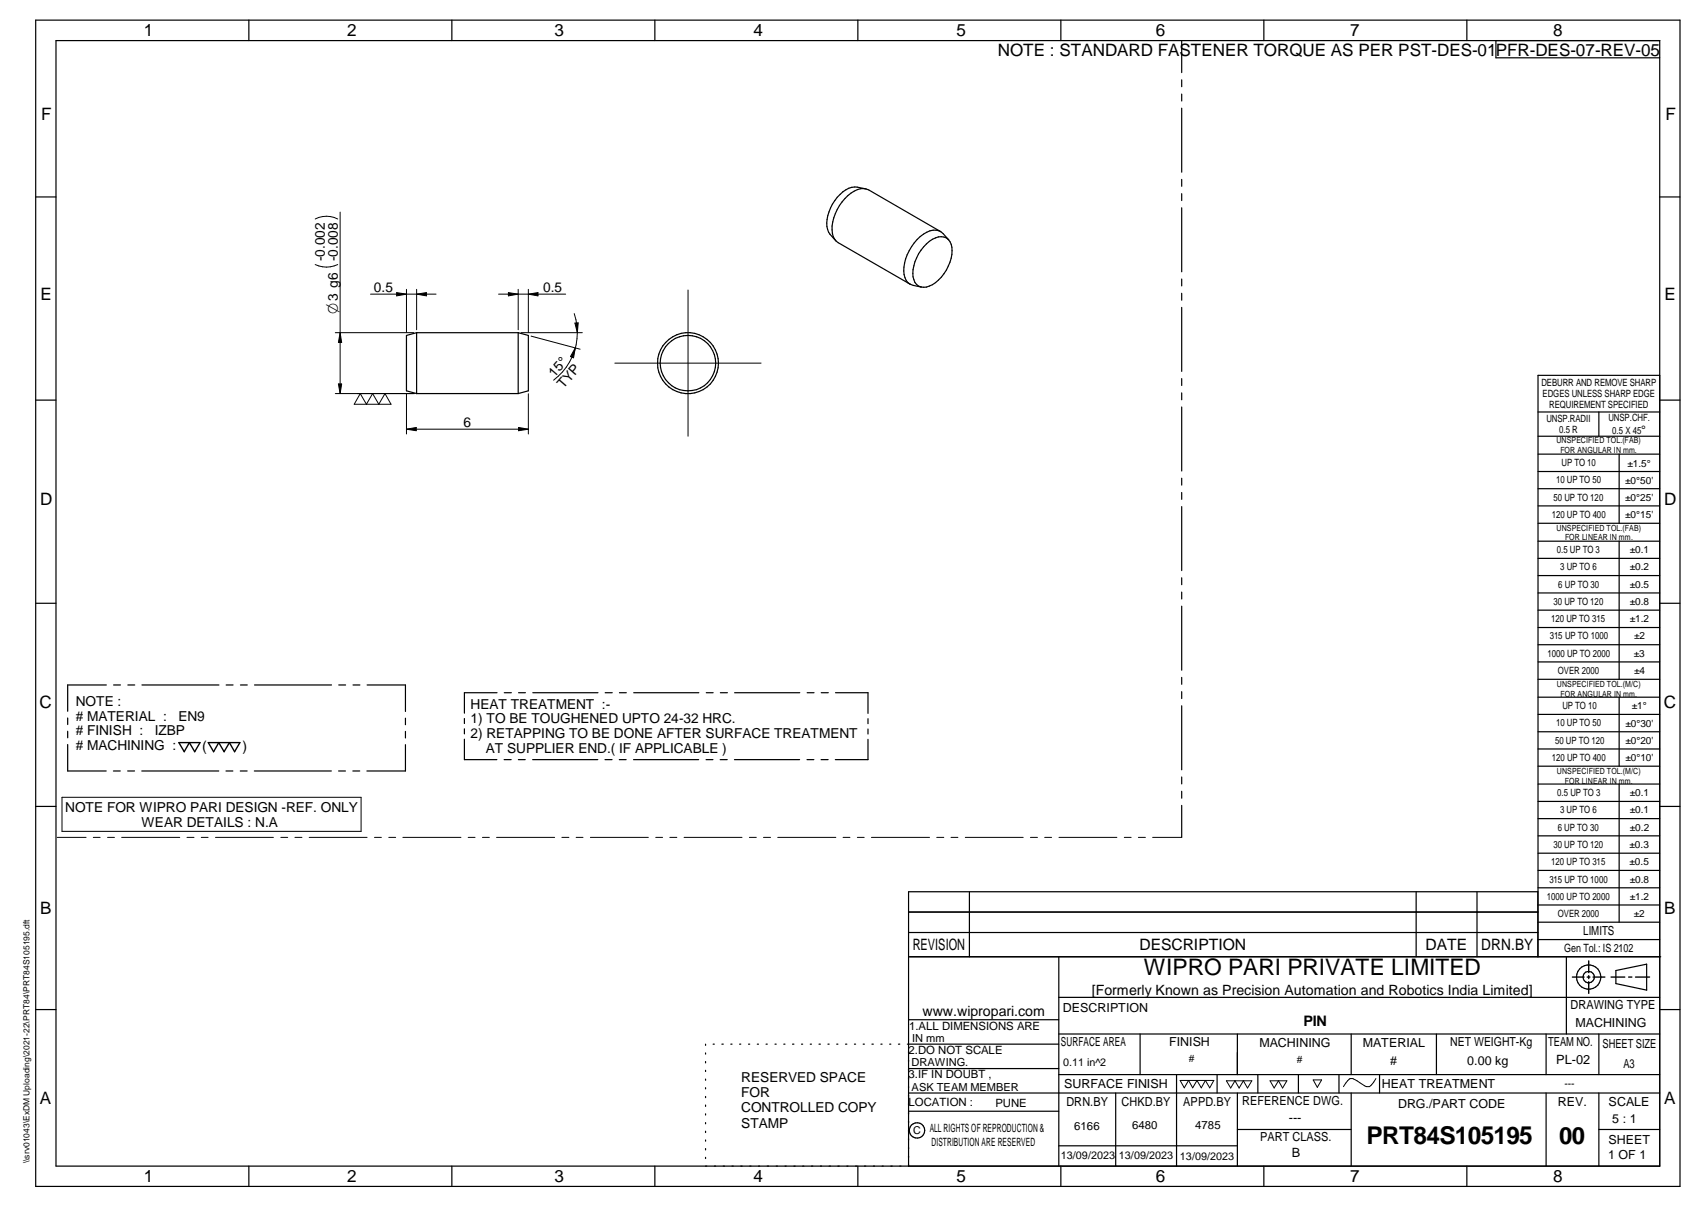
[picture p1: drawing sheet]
<svg xmlns="http://www.w3.org/2000/svg" width="420mm" height="297mm" viewBox="0 0 420 297" stroke-linecap="round" stroke-linejoin="round" font-family="sans-serif">
<defs><g id="words">
<text font-size="6" x="336.6" y="281.6">PRT84S105195</text>
<text font-size="5.9" x="384" y="281.6">00</text>
<text font-size="5.6" x="281.7" y="239.9">WIPRO PARI PRIVATE LIMITED</text>
<g font-size="4.2">
<text x="35.4" y="9">1</text>
<text x="85.5" y="8.9">2</text>
<text x="136.6" y="9">3</text>
<text x="185.6" y="9">4</text>
<text x="235.6" y="9">5</text>
<text x="284.6" y="8.8">6</text>
<text x="332.6" y="9">7</text>
<text x="382.6" y="9">8</text>
<text x="245.7" y="13.8">NOTE : STANDARD FASTENER TORQUE AS PER PST-DES-01PFR-DES-07-REV-05</text>
<text x="10.1" y="29.6">F</text>
<text x="410.2" y="29.6">F</text>
<text x="9.9" y="73.9">E</text>
<text x="409.9" y="73.9">E</text>
<text x="9.9" y="124.2">D</text>
<text x="409.9" y="124.2">D</text>
<text x="9.7" y="174.3">C</text>
<text x="409.7" y="174.3">C</text>
<text x="9.9" y="225">B</text>
<text x="409.8" y="225">B</text>
<text x="9.8" y="271.7">A</text>
<text x="409.8" y="271.7">A</text>
<text x="35.4" y="291">1</text>
<text x="85.5" y="290.9">2</text>
<text x="136.6" y="291">3</text>
<text x="185.6" y="291">4</text>
<text x="235.6" y="291">5</text>
<text x="284.6" y="290.8">6</text>
<text x="332.6" y="291">7</text>
<text x="382.6" y="291">8</text>
</g>
<g font-size="3.9">
<text x="224.8" y="233.8">REVISION</text>
<text x="280.7" y="233.8">DESCRIPTION</text>
<text x="351.1" y="233.8">DATE</text>
<text x="364.8" y="233.8">DRN.BY</text>
</g>
<text font-size="3.7" x="83.2" y="77.3" transform="rotate(-90 83.2 77.3)">O3 g6</text>
<text font-size="3.6" x="321" y="252.6">PIN</text>
<g font-size="3.5">
<text x="49.8" y="184.7">(</text>
<text x="59.8" y="184.7">)</text>
<text x="268.9" y="244.9">[Formerly Known as Precision Automation and Robotics India Limited]</text>
<text x="227.2" y="250">www.wipropari.com</text>
</g>
<g font-size="3.4">
<text x="80" y="64.3" transform="rotate(-90 80 64.3)">-0.002</text>
<text x="83.2" y="64.3" transform="rotate(-90 83.2 64.3)">-0.008</text>
<text x="92.1" y="71.8">0.5</text>
<text x="133.8" y="71.8">0.5</text>
<text x="136.6" y="92.9" transform="rotate(-49 136.6 92.9)">15°</text>
<text x="138.8" y="95.8" transform="rotate(-49 138.8 95.8)">TYP</text>
<text x="114.2" y="105">6</text>
<text x="18.7" y="173.8">NOTE :</text>
<text x="18.7" y="177.4"># MATERIAL :</text>
<text x="43.9" y="177.4">EN9</text>
<text x="115.9" y="174.4">HEAT TREATMENT :-</text>
<text x="115.9" y="178">1) TO BE TOUGHENED UPTO 24-32 HRC.</text>
<text x="18.7" y="181"># FINISH :</text>
<text x="18.7" y="184.6"># MACHINING :</text>
<text x="38.1" y="181">IZBP</text>
<text x="115.9" y="181.6">2) RETAPPING TO BE DONE AFTER SURFACE TREATMENT</text>
<text x="119.7" y="185.2">AT SUPPLIER END.( IF APPLICABLE )</text>
<text x="16.1" y="199.8">NOTE FOR WIPRO PARI DESIGN -REF. ONLY</text>
<text x="34.8" y="203.4">WEAR DETAILS : N.A</text>
<text x="182.6" y="266.2">RESERVED SPACE</text>
<text x="182.6" y="270">FOR</text>
<text x="182.6" y="273.7">CONTROLLED COPY</text>
<text x="182.6" y="277.5">STAMP</text>
</g>
<g font-size="3.1">
<text x="389.9" y="230.2">LIMITS</text>
<text x="261.8" y="249">DESCRIPTION</text>
<text x="386.8" y="248.4">DRAWING TYPE</text>
<text x="261.3" y="257.5">SURFACE AREA</text>
<text x="287.9" y="257.5">FINISH</text>
<text x="310.2" y="257.6">MACHINING</text>
<text x="335.6" y="257.7">MATERIAL</text>
<text x="357.2" y="257.5">NET WEIGHT-Kg</text>
<text x="381.3" y="257.4">TEAM NO.</text>
<text x="388" y="252.8">MACHINING</text>
<text x="394.7" y="257.9">SHEET SIZE</text>
<text x="342.3" y="262.1">#</text>
<text x="361.3" y="262.1">0.00 kg</text>
<text x="383.3" y="262">PL-02</text>
<text x="399.8" y="262.8">A3</text>
<text x="262.1" y="267.7">SURFACE FINISH</text>
<text x="340.3" y="267.7">HEAT TREATMENT</text>
<text x="262.6" y="272.2">DRN.BY</text>
<text x="276.2" y="272.1">CHKD.BY</text>
<text x="291.4" y="272.2">APPD.BY</text>
<text x="305.9" y="272">REFERENCE DWG.</text>
<text x="344.3" y="272.6">DRG./PART CODE</text>
<text x="383.7" y="272.2">REV.</text>
<text x="396.2" y="272.3">SCALE</text>
<text x="310.3" y="280.8">PART CLASS.</text>
<text x="317.4" y="276.2">---</text>
<text x="396.1" y="281.4">SHEET</text>
<text x="397.1" y="276.4">5 : 1</text>
<text x="318.1" y="284.7">B</text>
<text x="396.1" y="285.3">1 OF 1</text>
</g>
<text font-size="3" x="404.2" y="106.8">°</text>
<g font-size="2.8">
<text x="385.2" y="234.4">Gen Tol.: IS 2102</text>
<text x="223.9" y="253.4">1.ALL DIMENSIONS ARE</text>
<text x="223.8" y="259.3">2.DO NOT SCALE</text>
<text x="223.8" y="265.4">3.IF IN DOUBT ,</text>
<text x="223.8" y="272.2">LOCATION :</text>
<text x="245.1" y="272.4">PUNE</text>
<text x="229" y="278.7">ALL RIGHTS OF REPRODUCTION &amp;</text>
<text x="264.6" y="278">6166</text>
<text x="278.8" y="277.7">6480</text>
<text x="294.4" y="277.9">4785</text>
<text x="229.4" y="282.1">DISTRIBUTION ARE RESERVED</text>
</g>
<g font-size="2.7">
<text x="224.7" y="256.4">IN mm</text>
<text x="224.5" y="262.4">DRAWING.</text>
<text x="261.8" y="262.3">0.11 in^2</text>
<text x="224.5" y="268.4">ASK TEAM MEMBER</text>
<text x="224.9" y="279.2">C</text>
<text x="261.3" y="285.2">13/09/2023</text>
<text x="275.6" y="285.2">13/09/2023</text>
<text x="290.6" y="285.4">13/09/2023</text>
</g>
<g font-size="2.5">
<text x="379.6" y="95">DEBURR AND REMOVE SHARP</text>
<text x="379.9" y="97.7">EDGES UNLESS SHARP EDGE</text>
<text x="381.5" y="100.5">REQUIREMENT SPECIFIED</text>
<text x="380.9" y="103.8">UNSP.RADII</text>
<text x="384" y="106.6">0.5 R</text>
<text x="396.1" y="103.6">UNSP.CHF.</text>
<text x="397.1" y="106.8">0.5 X 45</text>
<text x="383.2" y="119">10 UP TO 50</text>
<text x="384.6" y="114.7">UP TO 10</text>
<text x="400.3" y="119">±0°50'</text>
<text x="400.8" y="114.8">±1.5°</text>
<text x="382.6" y="123.2">50 UP TO 120</text>
<text x="400.3" y="123.2">±0°25'</text>
<text x="382.2" y="127.4">120 UP TO 400</text>
<text x="400.3" y="127.4">±0°15'</text>
<text x="383.4" y="136.1">0.5 UP TO 3</text>
<text x="401.4" y="136.1">±0.1</text>
<text x="384.2" y="140.4">3 UP TO 6</text>
<text x="401.4" y="140.3">±0.2</text>
<text x="382.6" y="148.8">30 UP TO 120</text>
<text x="383.8" y="144.6">6 UP TO 30</text>
<text x="401.4" y="148.9">±0.8</text>
<text x="401.4" y="144.7">±0.5</text>
<text x="382" y="153.1">120 UP TO 315</text>
<text x="401.4" y="153.1">±1.2</text>
<text x="381.2" y="161.6">1000 UP TO 2000</text>
<text x="381.7" y="157.4">315 UP TO 1000</text>
<text x="402.4" y="161.6">±3</text>
<text x="402.5" y="157.4">±2</text>
<text x="383.7" y="165.9">OVER 2000</text>
<text x="402.5" y="165.9">±4</text>
<text x="383.2" y="178.8">10 UP TO 50</text>
<text x="384.8" y="174.5">UP TO 10</text>
<text x="400.3" y="178.8">±0°30'</text>
<text x="401.9" y="174.6">±1°</text>
<text x="383" y="183">50 UP TO 120</text>
<text x="400.3" y="183.1">±0°20'</text>
<text x="382.2" y="187.3">120 UP TO 400</text>
<text x="400.3" y="187.3">±0°10'</text>
<text x="383.5" y="195.9">0.5 UP TO 3</text>
<text x="401.4" y="196">±0.1</text>
<text x="384.2" y="200.1">3 UP TO 6</text>
<text x="401.4" y="200.2">±0.1</text>
<text x="382.6" y="208.7">30 UP TO 120</text>
<text x="383.7" y="204.4">6 UP TO 30</text>
<text x="401.4" y="208.7">±0.3</text>
<text x="401.4" y="204.4">±0.2</text>
<text x="382" y="213">120 UP TO 315</text>
<text x="401.4" y="212.9">±0.5</text>
<text x="381" y="221.4">1000 UP TO 2000</text>
<text x="381.6" y="217.2">315 UP TO 1000</text>
<text x="401.4" y="221.4">±1.2</text>
<text x="401.4" y="217.2">±0.8</text>
<text x="383.7" y="225.7">OVER 2000</text>
<text x="402.4" y="225.7">±2</text>
<text x="292.8" y="261.5">#</text>
<text x="319.4" y="261.6">#</text>
<text x="385.3" y="267.5">---</text>
</g>
<g font-size="2.1">
<text x="383.3" y="109.1">UNSPECIFIED TOL.(FAB)</text>
<text x="384.3" y="111.4">FOR ANGULAR IN mm.</text>
<text x="383.4" y="130.6">UNSPECIFIED TOL.(FAB)</text>
<text x="385.4" y="133">FOR LINEAR IN mm.</text>
<text x="383.4" y="169">UNSPECIFIED TOL.(M/C)</text>
<text x="384.3" y="171.4">FOR ANGULAR IN mm.</text>
<text x="383.4" y="190.5">UNSPECIFIED TOL.(M/C)</text>
<text x="385.4" y="192.8">FOR LINEAR IN mm.</text>
<text x="7.2" y="286.3" transform="rotate(-90 7.2 286.3)">\\srv01043\ExDM Uploading\2021-22\PRT84\PRT84S105195.dft</text>
</g>
</g></defs>
<g fill="none" stroke="#000" stroke-width=".3">
<path d="M8.8 5h405v287h-405zM13.8 10h395v277h-395zM61.3 5v5M111.3 5v5M161.3 5v5M211.3 5v5M261.3 5v5M291 10v7.9M291 19.6v1.7M311.3 5v5M361.3 5v5M368.4 10v4.2h40.4"/>
<path d="M291 23.2v1.6M291 26.6v15.8M8.8 48.5h5M213.2 46.5a5.6 5.6 0 0 0-7 2.1 9.8 9.8 0 0 0-2.4 7.9l.6 1.2 1.4 1.5M231.6 57l-17.7-10.3a4 4 0 0 0-4.3 .8 11.4 11.4 0 0 0-4.6 9.9 3.2 3.2 0 0 0 1.4 2.3l17.7 10.2M233.7 59.1a4.1 4.1 0 0 0-3.9-2.5 10.2 10.2 0 0 0-7 8.1 4.7 4.7 0 0 0 1.3 5.2M291 44.2v1.6M291 47.7v1.7M291 51.1v15.8M408.8 48.5h5M224.1 69.9l2.8 .8M228.2 60a4.7 4.7 0 0 1 4.9-1.5 3.9 3.9 0 0 1 1.3 4.1 10.4 10.4 0 0 1-5.5 7.8 2.69 2.69 0 0 1-4-2.3 10.1 10.1 0 0 1 3.3-8.1z"/>
<path d="M291 68.7v1.7M291 72.2v1.7M291 75.6v15.8M8.8 98.5h5M102.6 81.9l-2.5 .7v13.6l2.5 .7M102.6 81.9v15M102.6 96.9h25M102.6 81.9h25M127.6 81.9l2.5 .7v13.6l-2.5 .7M127.6 81.9v15M291 93.2v1.7M291 96.7v1.7"/>
<path d="M408.8 92.4h-30v143.1M408.8 98.5h5M291 100.2v15.7M291 117.7v1.7M378.8 101.4h30M378.8 107.4h30M378.8 111.8h30M378.8 116h30M393.8 101.4v6M398.8 111.8v17M291 121.2v1.7M291 124.7v15.7"/>
<path d="M378.8 120.3h30M378.8 124.5h30M378.8 128.8h30M378.8 133.2h30M378.8 137.4h30M398.8 133.2v34M8.8 148.5h5M291 142.2v1.7M291 145.7v1.7M291 149.2v15.7M378.8 141.6h30M378.8 145.9h30"/>
<path d="M378.8 150.2h30M378.8 154.4h30M378.8 158.7h30M408.8 148.5h5M16.7 176.7v1.6M16.7 180v1.6M26.2 168.6h-9.5v6.4M28 168.6h1.7M31.5 168.6h1.7M35 168.6h18.9M55.7 168.6h1.7M59.2 168.6h1.7"/>
<path d="M62.7 168.6h18.9M83.4 168.6h1.7M86.9 168.6h1.7M90.4 168.6h9.5v6.5M99.9 176.7v1.7M114.4 176.8v1.3M114.4 179.4v1.2M122.4 170.5h-8v5M124.2 170.5h1.7M127.7 170.5h1.7M131.2 170.5h16.1M149 170.5h1.8"/>
<path d="M152.6 170.5h1.7M156.1 170.5h16M173.9 170.5h1.7M177.4 170.5h1.7M180.9 170.5h16.1M198.8 170.5h1.7M202.3 170.5h1.7M205.8 170.5h8v5.1M213.8 176.9v1.2M213.8 179.4v1.2M291 166.7v1.7M291 170.2v1.7"/>
<path d="M291 173.7v15.7M378.8 162.9h30M378.8 167.2h30M378.8 171.6h30M378.8 175.8h30M398.8 171.6v17M8.8 198.5h5M16.7 183.2v6.5h9.5M27.9 189.7h1.7M31.4 189.7h1.7M34.9 189.7h19M55.7 189.7h1.7"/>
<path d="M59.2 189.7h1.7M62.6 189.7h19M83.4 189.7h1.7M86.9 189.7h1.7M99.9 183.3v6.4h-9.5M99.9 180v1.6M114.4 181.9v5h8M124.2 186.9h1.7M127.7 186.9h1.7M131.2 186.9h16M149 186.9h1.7M152.5 186.9h1.7"/>
<path d="M156 186.9h16.1M173.9 186.9h1.7M177.4 186.9h1.7M180.9 186.9h16M198.7 186.9h1.7M202.2 186.9h1.8M213.8 181.9v5h-8.1M291 191.2v1.7M291 194.7v1.7M291 198.2v7.9M378.8 180.1h30M378.8 184.3h30"/>
<path d="M378.8 188.6h30M378.8 193h30M378.8 197.2h30M398.8 193v33.9M408.8 198.5h5M238.7 219.5v16M348.8 219.5v16M363.8 219.5v16M378.8 201.5h30M378.8 205.7h30M378.8 210h30M378.8 214.2h30"/>
<path d="M378.8 218.5h30M223.8 235.5h185.2M223.8 229.5h154.9M223.8 224.5h154.9M260.8 235.5v51.5M378.7 235.5v-16h-154.9v67.5M378.8 222.7h30M378.8 226.9h30M378.8 231.2h30M385.8 235.5v19M398 238.8l7.5-1.5v6.4l-7.5-1.6zM8.8 248.5h5"/>
<path d="M173.8 257v.3M173.8 259.1v.3M175.6 257h.3M177.8 257h.3M180 257h.3M182.1 257h.3M184.4 257h.2M186.5 257h.3M188.7 257h.3M190.9 257h.3M193 257h.3M195.2 257h.3"/>
<path d="M197.4 257h.3M199.5 257h.3M201.7 257h.3M203.9 257h.3M206.1 257h.3M208.2 257h.4M210.4 257h.3M212.6 257h.3M214.7 257h.4M216.9 257h.3M219.1 257h.3M221.3 257h.3"/>
<path d="M223.8 251h37M260.8 257h-37.3M260.8 245.4h148M260.8 254.5h148M280.8 254.5v10M304.7 254.5v10M332.8 254.5v10M353.8 254.5v10M380.8 254.5v10M393.8 254.5v10M408.8 248.5h5M173.8 261.2v.4"/>
<path d="M173.8 263.4v.3M173.8 265.6v.3M173.8 267.7v.3M173.8 269.8v.3M173.8 271.9v.4M173.8 274.1v.3M173.8 276.3v.3M173.8 278.4v.3M223.8 269h185M223.8 263h37M223.8 273.5h37M260.8 264.5h148"/>
<path d="M274.8 269v18M289.8 264.5v22.5M299.8 264.5v4.5M304.7 278h28.1M304.7 269v18M309.8 264.5v4.5M319.8 264.5v4.5M329.8 264.5v4.5M332.8 269v18M339.8 264.5v4.5M380.8 269v18M393.8 269v18"/>
<path d="M393.8 278h15M61.3 287v5M111.3 287v5M161.3 287v5M173.8 280.5v.3M173.8 282.7v.3M173.8 284.8v.3M211.3 287v5M260.8 282h43.9M261.3 287v5M311.3 287v5M361.3 287v5"/>
<circle cx="169.4" cy="89.4" r="7.5"/>
<circle cx="169.4" cy="89.4" r="6.8"/>
<circle cx="391.3" cy="240.5" r="2.99"/>
<circle cx="391.3" cy="240.5" r="1.41"/>
<circle cx="225.9" cy="278.2" r="1.89"/>
</g>
<path d="M44.1 182.8h5.2l-1.3 2.2-1.4-2.2-1.2 2.2zM51.3 182.8h7.8l-1.3 2.2-1.3-2.2-1.3 2.2-1.3-2.2-1.3 2.2zM391.3 236.5v2.9M387.3 240.5h2.8M390.9 240.5h.7M391.3 240.1v.7M391.3 241.6v2.9M392.3 240.5h3M396.8 240.5h3.4M401.1 240.5h.8M402.8 240.5h3.5" fill="none" stroke="#000" stroke-width=".34"/>
<g fill="none" stroke="#000" stroke-width=".25">
<path d="M83.2 53.9a6 6 0 0 0-5.6 0M83.8 52.2v44.7M83.2 65.1a6.4 6.4 0 0 1-5.6 0M91.3 72.4h16.1M97.7 72l2.4 .4-2.4 .4zM100.1 71.2v10.6M102.6 72.4l2.4-.4v.8zM102.6 71.2v10M122.8 72.4h16.5M125.2 72l2.4 .4-2.4 .4zM127.6 71.2v10M130.1 71.2v10.6"/>
<path d="M130.1 72.4l2.4-.4v.8zM141.4 77.2l.4 1.5 .4 3.2M141.6 79.5h.8l-.2 2.4zM169.4 71.4v36M82.6 96.9h19.5M82.6 81.9h19.3M83.3 94.5h.8l-.3 2.4zM83.8 81.9l.3 2.4h-.8zM88.7 96.9l1.5 2.6 1.6-2.6 1.5 2.6 1.5-2.6 1.5 2.6h-9.1zM100.1 96.9v9.9M128.3 81.9h15.1M130.1 96.9v9.9"/>
<path d="M130.8 82.7l12.1 3.2M141.7 85.6l-.4 2.5-.8-.3zM142.2 81.9a14.7 14.7 0 0 1-5.9 11.7M151.4 89.4h36M100.1 105.6l2.4-.4v.8zM100.1 105.6h30M127.7 105.2l2.4 .4-2.4 .4zM15.3 196.2h73.6v8.4h-73.6zM14.1 206.1h7.1M23 206.1h1.7M26.5 206.1h1.7M30 206.1h14.3"/>
<path d="M46 206.1h1.8M49.6 206.1h1.7M53.1 206.1h14.2M69.2 206.1h1.7M72.6 206.1h1.8M76.1 206.1h14.3M92.2 206.1h1.7M95.7 206.1h1.7M99.2 206.1h14.3M115.3 206.1h1.7M118.8 206.1h1.7M122.3 206.1h14.3"/>
<path d="M138.4 206.1h1.7M141.9 206.1h1.7M145.4 206.1h14.3M161.5 206.1h1.7M165 206.1h1.7M168.5 206.1h14.2M184.6 206.1h1.7M188 206.1h1.8M191.5 206.1h14.4M207.6 206.1h1.7M211.1 206.1h1.7M214.6 206.1h14.3"/>
<path d="M230.7 206.1h1.7M234.2 206.1h1.7M237.7 206.1h14.3M253.8 206.1h1.7M257.3 206.1h1.7M260.8 206.1h14.3M276.9 206.1h1.7M280.4 206.1h1.7M283.9 206.1h7.1M290.6 265.9h8.3l-1 1.8-1-1.8-1 1.8-1.1-1.8-1.1 1.8-1-1.8-1 1.8zM302 266h6.3l-1.1 1.8-1-1.8-1 1.8-1-1.8-1.1 1.8zM312.8 266h4.1l-1 1.8-1-1.8-1.1 1.8z"/>
<path d="M323.4 265.8h2.1l-1.1 1.8zM338.9 265.4l-1.1 1.6a1.22 1.22 0 0 1-1.7 .2l-1.9-1.2a1.6 1.6 0 0 0-2.8 .6l-.5 .8"/>
</g>
<path d="M97.7 72l2.4 .4-2.4 .4zM102.6 72.4l2.4-.4v.8zM125.2 72l2.4 .4-2.4 .4zM130.1 72.4l2.4-.4v.8zM141.6 79.5h.8l-.2 2.4zM83.3 94.5h.8l-.3 2.4zM83.8 81.9l.3 2.4h-.8zM141.7 85.6l-.4 2.5-.8-.3zM100.1 105.6l2.4-.4v.8zM127.7 105.2l2.4 .4-2.4 .4z" fill="#000"/>
<use href="#words"/>
</svg>
